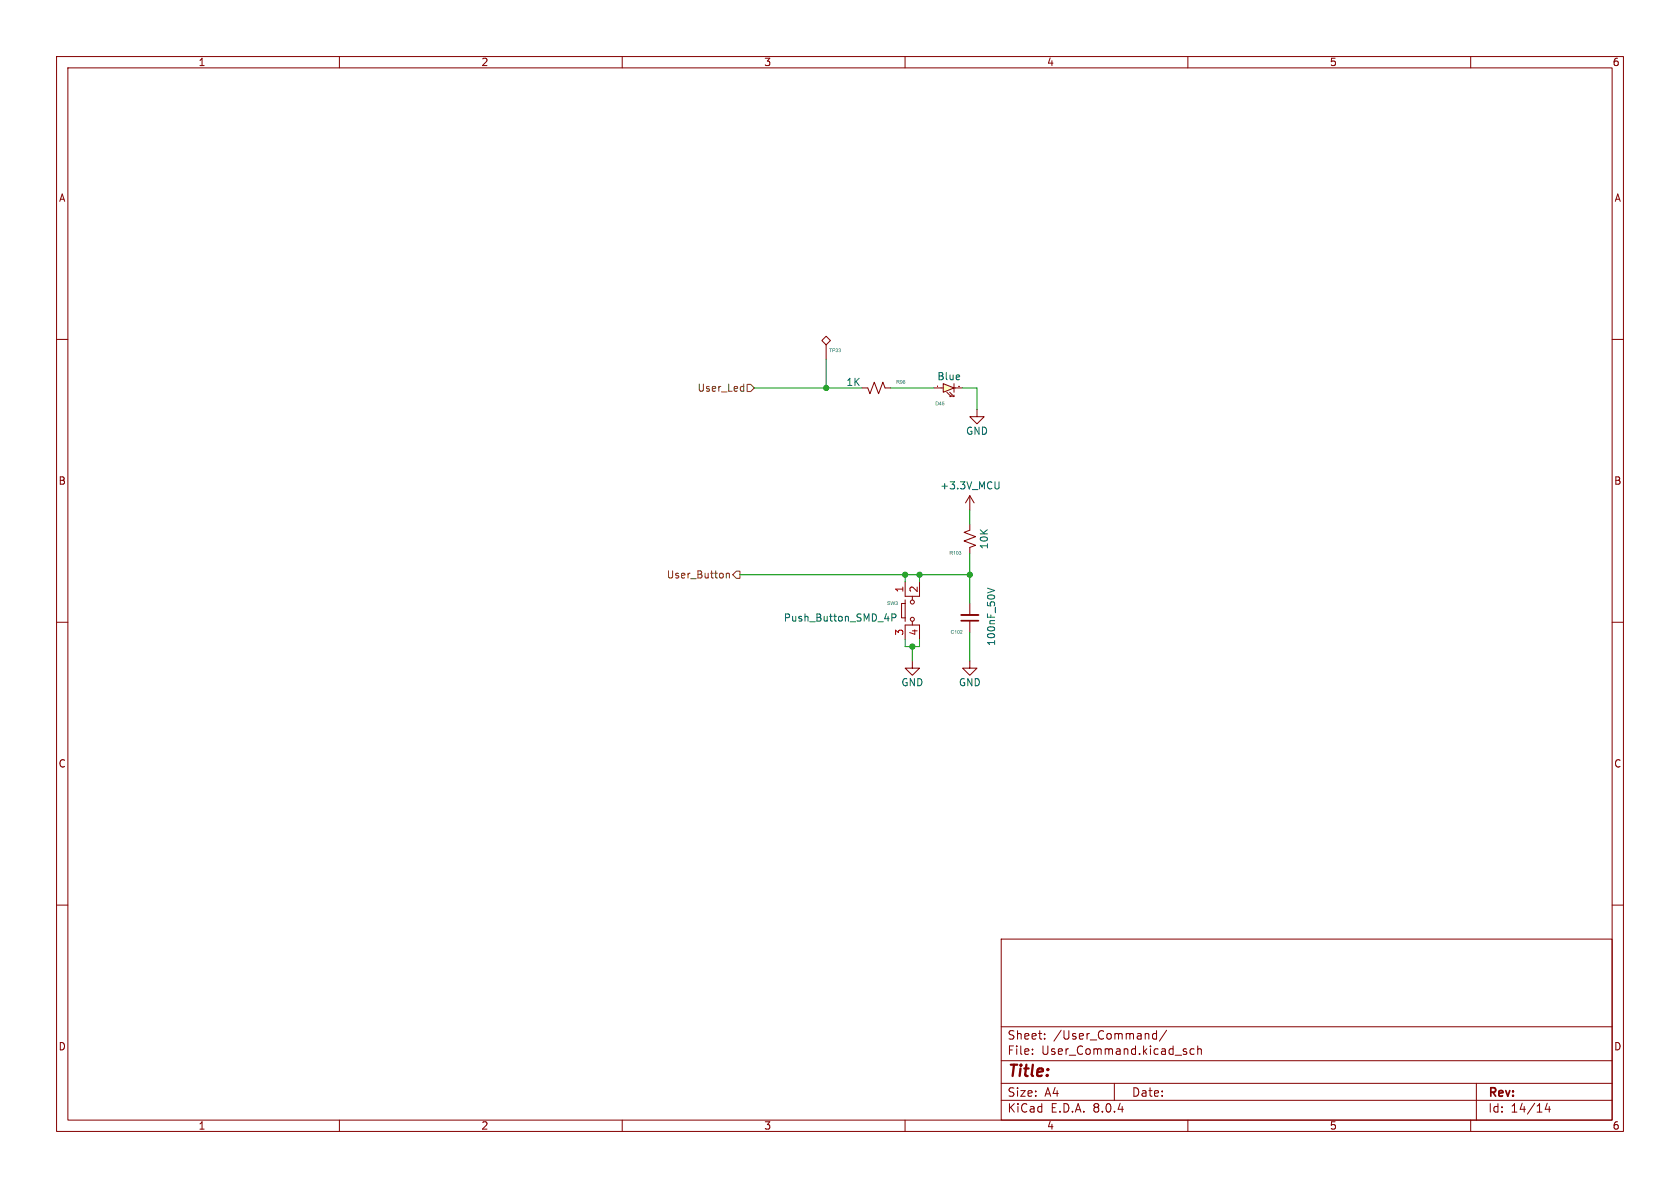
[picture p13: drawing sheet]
<svg xmlns="http://www.w3.org/2000/svg" width="297mm" height="210mm" viewBox="0 0 297 210" stroke-linecap="round" stroke-linejoin="round" font-family="sans-serif">
<defs><g id="words">
<text font-size="2.8" fill="#840000" x="178" y="190.9">Title:</text>
<g font-size="2.1" fill="#840000">
<text x="178" y="184">Sheet:</text>
<text x="186.2" y="184">/User_Command/</text>
<text x="178" y="186.7">File:</text>
<text x="184.1" y="186.7">User_Command.kicad_sch</text>
<text x="178" y="196.9">KiCad</text>
<text x="178" y="194.1">Size:</text>
<text x="184.7" y="194.1">A4</text>
<text x="185.7" y="196.9">E.D.A.</text>
<text x="193.3" y="196.9">8.0.4</text>
<text x="200" y="194.1">Date:</text>
<text x="263" y="194.3">Rev:</text>
<text x="263" y="196.9">Id:</text>
<text x="267.1" y="196.9">14/14</text>
</g>
<g font-size="1.8" fill="#840000">
<text x="35" y="11.9">1</text>
<text x="85" y="11.9">2</text>
<text x="135" y="11.9">3</text>
<text x="185" y="11.9">4</text>
<text x="235" y="11.9">5</text>
<text x="285" y="11.9">6</text>
<text x="10.3" y="35.9">A</text>
<text x="285.3" y="35.9">A</text>
<text x="10.3" y="85.9">B</text>
<text x="285.3" y="85.9">B</text>
<text x="10.3" y="135.9">C</text>
<text x="285.3" y="135.9">C</text>
<text x="10.3" y="185.9">D</text>
<text x="285.3" y="185.9">D</text>
<text x="35" y="199.9">1</text>
<text x="85" y="199.9">2</text>
<text x="135" y="199.9">3</text>
<text x="185" y="199.9">4</text>
<text x="235" y="199.9">5</text>
<text x="285" y="199.9">6</text>
</g>
<g font-size="1.8" fill="#725600">
<text x="123.2" y="69.4">User_Led</text>
<text x="117.8" y="102.5">User_Button</text>
</g>
<g font-size="1.8" fill="#006464">
<text x="149.5" y="68.4">1K</text>
<text x="165.6" y="67.4">Blue</text>
<text x="170.7" y="77.1">GND</text>
<text x="166.1" y="86.7">+3.3V_MCU</text>
<text x="174.9" y="97.2" transform="rotate(-90 174.9 97.2)">10K</text>
<text x="138.5" y="110.1">Push_Button_SMD_4P</text>
<text x="176.1" y="114.3" transform="rotate(-90 176.1 114.3)">100nF_50V</text>
<text x="159.3" y="121.5">GND</text>
<text x="169.4" y="121.5">GND</text>
</g>
<g font-size="1.8" fill="#a90000">
<text x="159.8" y="104.8" transform="rotate(-90 159.8 104.8)">1</text>
<text x="162.3" y="104.8" transform="rotate(-90 162.3 104.8)">2</text>
<text x="159.8" y="112.5" transform="rotate(-90 159.8 112.5)">3</text>
<text x="162.3" y="112.5" transform="rotate(-90 162.3 112.5)">4</text>
</g>
<g font-size=".9" fill="#006464">
<text x="146.6" y="62.5">TP33</text>
<text x="158.4" y="68.1">R98</text>
<text x="165.4" y="71.9">D45</text>
<text x="167.8" y="98.3">R103</text>
<text x="156.8" y="107.2">SW3</text>
<text x="168.1" y="112.3">C102</text>
</g>
</g></defs>
<g fill="none" stroke="#840000" stroke-width=".18">
<path d="M10 10h277v190h-277zM12 12h273v186h-273zM60 10v2M110 10v2M160 10v2M210 10v2M260 10v2M10 60h2M146 59.4l.8 .8-.8 .8-.7-.8zM285 60h2M146 61v2.5M152.4 68.6h1l.4 1 .8-2 .7 2 .8-2 .4 1h1"/>
<path d="M172.7 72.4v1.3h1.3l-1.3 1.2-1.3-1.2h1.3M171.4 92.7v1l-1 .4 2.1 .8-2.1 .7 2.1 .8-1.1 .4v1M171.4 87.6v2.6M171.4 87.6l.8 1.3M171.4 87.6l-.7 1.3M10 110h2M160 106.7h-.6v2.5h.6M160 102.9v2.5h2.6v-2.5M160 106v3.9M160 113v-2.5h2.6v2.5M161.3 105.4v.6M161.3 109.9v.6"/>
<path d="M285 110h2M10 160h2M285 160h2M177 166h108v32h-108zM60 198v2M110 198v2M160 198v2M177 194.5h108M177 191.5h108M177 187.5h108M177 181.5h108M182.5 186.3v.1"/>
<path d="M182.5 185.5v.1M184.7 183.6v.1M184.7 182.8v.1M197 191.5v3M204.5 182.2v1.5M204.5 182.8l-.5-.1-.3 .3v.4l.2 .2h.6M206.2 182.1l-1.2 2M209.7 186v.3M210 198v2M211.1 185.5l-.4-.1-.3 .3v.4l.1 .2h.6M211.7 185.5l.3-.1 .3 .1 .1 .9M211.7 184.9v1.5"/>
<path d="M260 198v2M261 191.5v6.5M273.5 195l-.3 1.1h.9M273.9 195.6v1"/>
<circle cx="161.3" cy="109.5" r=".36"/>
<circle cx="161.3" cy="106.4" r=".36"/>
</g>
<path d="M176.6 85.2v1l-.1 .2h-.4M157.7 109.2l.6-.1 .1-.1-.1-.3-.6-.2v1.3" fill="none" stroke="#006464" stroke-width=".18"/>
<path d="M166.8 67.8l1.9 .8-1.9 .7z" fill="#ffffc2"/>
<path d="M165.1 68.6h1.7M166.8 67.8l1.9 .8-1.9 .7zM167.4 69.3l.7 .8M167.9 69.3l.8 .8M168.1 69.9v.2h-.2M168.7 69.9v.2h-.3M168.7 68.6h1.5M168.7 67.8v1.5M161.3 116.8v1.3h-1.3l1.3 1.3 1.3-1.3h-1.3M171.4 116.8v1.3h-1.2l1.2 1.3 1.3-1.3h-1.3M171.4 106.7v2M171.4 109.7v2.1" fill="none" stroke="#840000" stroke-width=".18"/>
<path d="M165.7 68.3h.1M169.5 68.3h.1" fill="none" stroke="#a90000" stroke-width=".18"/>
<path d="M169.9 108.7h3.1" fill="none" stroke="#840000" stroke-width=".33"/>
<path d="M169.9 109.7h3.1" fill="none" stroke="#840000" stroke-width=".3"/>
<path d="M174.6 104l1.2 .4-1.2 .4" fill="none" stroke="#006464" stroke-width=".18"/>
<path d="M131.4 68.3l.1 .1M131.5 67.9v1.3M131.5 69.1l-.1 .1M132.1 67.9h.6l.6 .7-.6 .6h-.6zM128.4 101.3v.9M128.4 101.5l.2-.2 .3 .1v.8M130.2 101h.6v1.2h-.6l-.7-.6z" fill="none" stroke="#725600" stroke-width=".18"/>
<path d="M133.3 68.6h19.1M146 63.5v5.1M157.5 68.6h7.6M170.2 68.6h2.5v3.8M171.4 90.2v2.5M171.4 97.8v8.9M130.8 101.6h40.6M160 113v1.3h2.6v-1.3M160 101.6v1.3M161.3 114.3v2.5M162.6 101.6v1.3M171.4 111.8v5" fill="none" stroke="#009600" stroke-width=".18"/>
<g fill="#009600" stroke="#009600" stroke-width=".18">
<circle cx="146" cy="68.6" r=".46"/>
<circle cx="171.4" cy="101.6" r=".46"/>
<circle cx="161.3" cy="114.3" r=".46"/>
<circle cx="162.6" cy="101.6" r=".46"/>
<circle cx="160" cy="101.6" r=".46"/>
</g>
<use href="#words"/>
</svg>
